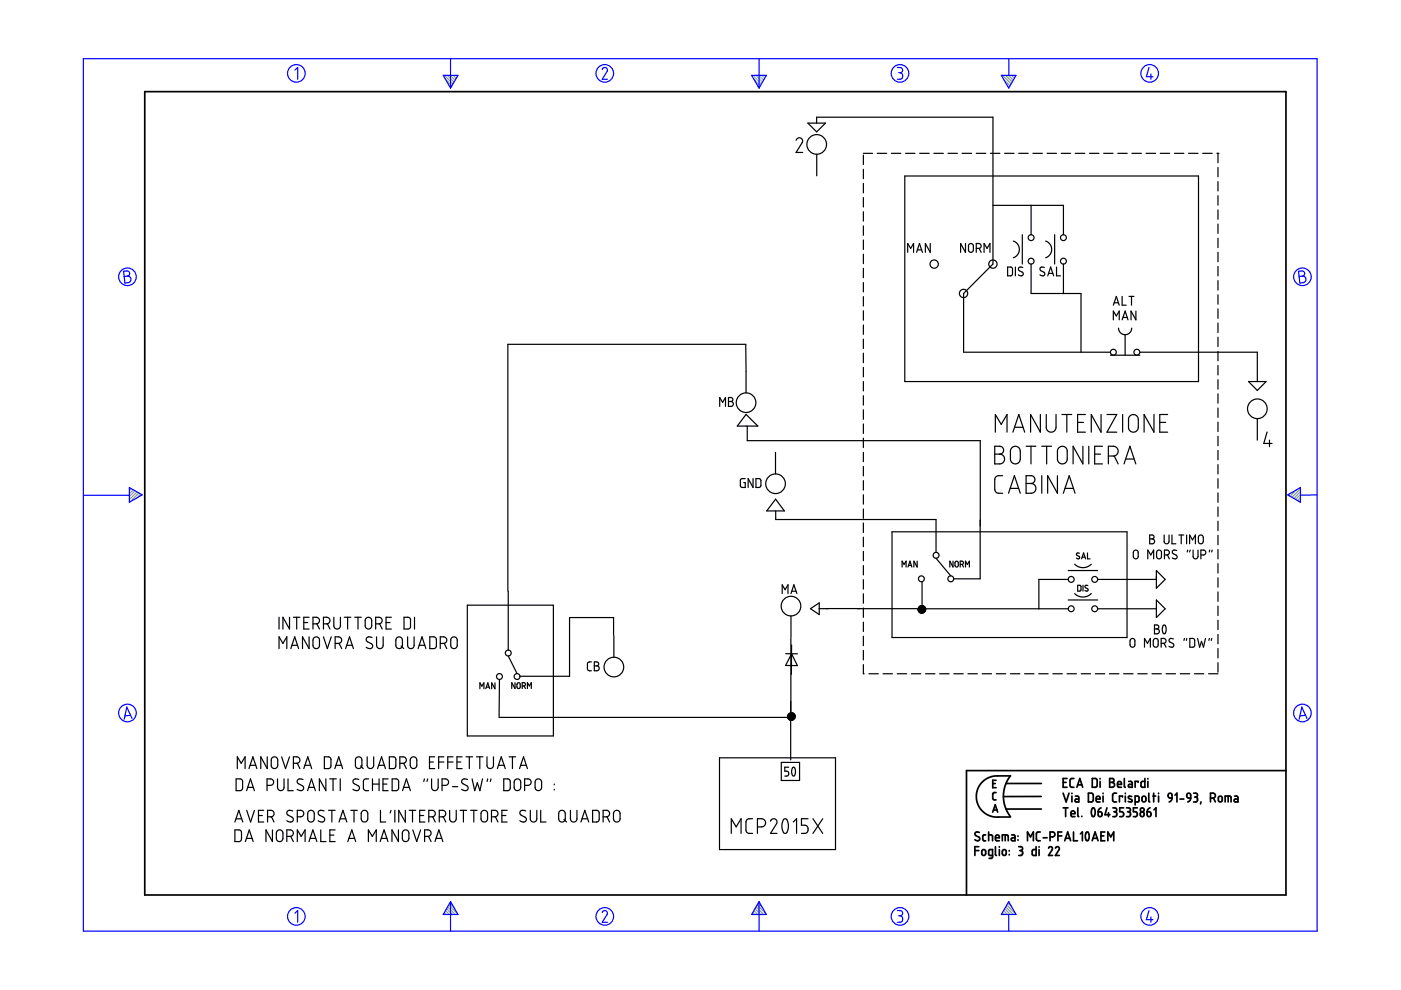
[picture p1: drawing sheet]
<svg xmlns="http://www.w3.org/2000/svg" width="297mm" height="210mm" viewBox="0 0 297 210" stroke-linecap="round" stroke-linejoin="round" font-family="sans-serif">
<g fill="none" stroke="#6c9" stroke-width=".25">
<path d="M94.2 16l1.8 1.8M94.5 16.8l1.3 1.4M94.8 16l1.5 1.4M95.3 18.3l.3 .3M95.5 16l1 1M96.1 16l.6 .6M96.7 16l.3 .2M159.6 16l1.8 1.8M159.9 16.8l1.3 1.4M160.3 16l1.4 1.4M160.7 18.3l.3 .3M160.9 16l1 1"/>
<path d="M161.5 16l.6 .6M162.1 16l.2 .2M212.6 16l1.8 1.8M212.8 16.8l1.3 1.4M213.2 16l1.4 1.4M213.7 18.3l.2 .3M213.8 16l1 1M214.4 16l.7 .6M215.1 16l.2 .2M27.5 103.4h-.1M27.9 103.6l-.5 .4M28.3 103.8l-.9 .9"/>
<path d="M28.7 104.1l-1.3 1.2M29 104.3l-1.6 1.6M29.4 104.5l-1.8 1.9M29.8 104.8l-.8 .8M273.4 104.7l-.3 .3M274.9 103.9l-1.4 1.3M275.7 103.6l-1.8 1.9M275.7 106.1l-.2 .3M275.7 105.5l-.6 .6M275.7 104.9l-1 1M275.7 104.2l-1.4 1.5M94 193.8v.1"/>
<path d="M94.2 193.5l.4 .4M94.4 193.1l.9 .8M94.7 192.7l1.2 1.2M94.9 192.3l1.6 1.6M95.1 191.9l1.9 1.9M95.4 191.5l.8 .8M159.4 193.8v.1M159.6 193.5l.4 .4M159.9 193.1l.8 .8M160.1 192.7l1.2 1.2M160.3 192.3l1.6 1.6M160.5 191.9l1.9 1.9"/>
<path d="M160.8 191.5l.8 .8M212.3 193.8v.1M212.6 193.5l.4 .4M212.8 193.1l.8 .8M213 192.7l1.2 1.2M213.2 192.3l1.6 1.6M213.5 191.9l1.8 1.9M213.7 191.5l.8 .8"/>
</g>
<g fill="none" stroke="#00f" stroke-width=".25">
<path d="M17.7 12.4h261.6v185h-261.6zM62.5 14.9l.6-.6v2.5M94 16h3.1l-1.6 2.7zM95.5 12.4v6.3M127.7 14.7l.5-.4 .5 .3v.5l-1 1.7h1.1M159.4 16h3.1l-1.6 2.7zM160.9 12.4v6.3M190.3 14.3h.7l.3 .3v.6l-.5 .2M190.5 15.4h.3M190.8 15.4l.5 .3v.7l-.3 .4h-.7M212.3 16h3.1l-1.5 2.7zM213.9 12.5v3.5"/>
<path d="M243.6 14.3l-.5 2h1.4M244 15.7v1.1M26.2 57.5l.9-.1 .3 .3 .1 .5-.5 .3 .5 .2 .3 .4-.1 .3-.3 .5-.9 .1zM27 58.5l-.7 .1M275.3 57.5l.9-.1 .3 .3 .1 .5-.5 .3 .5 .2 .3 .4-.1 .4-.2 .3-1 .2zM276.1 58.5l-.7 .1M17.8 105h9.6M27.4 103.4l2.7 1.5-2.7 1.6zM273 104.9l2.7-1.5v3.1zM279.3 104.9l-3.6 .1M27.7 151.7l-1.2 .1M28 152.3l-1.1-2.4-.6 2.6"/>
<path d="M276.8 151.7l-1.2 .1M277.1 152.3l-1.1-2.4-.6 2.6M62.5 193.6l.6-.5v2.4M95.5 191.2v6.2M95.5 191.2l1.6 2.7h-3.1zM127.7 193.5l.1-.3 .5-.1 .5 .4-.1 .4-1 1.6h1.1M160.9 191.2v6.2M160.9 191.2l1.6 2.7h-3.1zM190.3 193.1h.6l.4 .2v.5l-.5 .4M190.5 194.2h.3M190.8 194.2l.5 .3v.7l-.4 .3h-.6M213.9 191.2l1.5 2.7h-3.1z"/>
<path d="M213.9 193.9v3.5M243.6 193.1l-.5 1.9h1.4M244 194.4v1.1"/>
<circle cx="62.8" cy="15.6" r="1.87"/>
<circle cx="128.2" cy="15.6" r="1.87"/>
<circle cx="190.8" cy="15.6" r="1.87"/>
<circle cx="243.8" cy="15.6" r="1.87"/>
<circle cx="27" cy="58.7" r="1.87"/>
<circle cx="276.1" cy="58.7" r="1.87"/>
<circle cx="27" cy="151.2" r="1.87"/>
<circle cx="276.1" cy="151.2" r="1.87"/>
<circle cx="62.8" cy="194.3" r="1.87"/>
<circle cx="128.2" cy="194.3" r="1.87"/>
<circle cx="190.8" cy="194.3" r="1.87"/>
<circle cx="243.8" cy="194.3" r="1.87"/>
</g>
<g fill="none" stroke="#000" stroke-width=".36">
<path d="M30.7 19.4h241.9v170.4h-241.9zM207.5 179.5h-.8v1.9M207.6 176.5l-.7-.1-.2 .4 .1 .3 .8 .5 .1 .5-.5 .2-.5-.2M209 177h-.4l-.2 .3v.8l.6 .2M209.6 177l.8 .1v1.2M209.6 176.4v1.9M210.5 166.1h.5M210.5 172.2l.5-1.6 .5 1.6M210.6 171.7h.8M211.1 177.6h.8l-.2-.5-.3-.1-.2 .2-.1 .8 .2 .3h.6M211.1 179.5v1.7l.2 .2M211.2 168h-.4l-.3 .3v1.1l.7 .2"/>
<path d="M211.2 165.4h-.7v1.6h.7M211.9 179.5v.1M212.5 178.3v-1.3l1.2 .1 .1 1.2M213.1 177v1.3M213.3 166.1h7.5M213.3 171.5h7.5M214.2 164.5h-3.5l-.9 .3-.9 .5-.7 .6-.7 .9-.4 1-.1 1.1 .1 1.1 .4 .9 .7 1 .8 .6 .8 .5 .9 .2h3.5M214.2 164.5l-1 1.7-.5 2.2 .1 1.3 .3 1.3 1.1 2.1M214.5 177h.5l.2 .2v1.1h-.5a.32 .32 0 0 1-.3-.4 .32 .32 0 0 1 .3-.3h.5M215.8 177.2v.1M215.8 178.1v.1M216 179.5h.6l.2 .2v.4l-.4 .2"/>
<path d="M217.8 178.3v-1.9l.7 1 .6-1v1.9M219.7 179.5v1.9l-.7-.1-.2-.2 .1-.8 .8-.2M220.3 179.5v.1M220.6 176.4h-.6l-.3 .3 .1 1.4 .8 .2M220.8 168.9h-8.1M221.2 177.6h.8M222.3 179.8l.2-.2 .3-.1 .4 .4-.9 1.5h.9M222.6 177.4h.6l.4-.2 .1-.4-.2-.3-.9-.1v1.9M223.8 179.8l.3-.3 .4 .2 .1 .4-.8 1.3h.8M224.3 177.2h.8M225.1 176.4h-.8v1.9M225.4 165.9h.6"/>
<path d="M225.4 168.2l.6 1.8 .7-1.8M225.4 171.3h1M225.7 178.3l.7-1.9 .6 1.9M225.9 177.7h.9M225.9 171.3v1.8M226.2 165.1h-.8v1.8h.8M227.1 172.5h.8l-.1-.5-.4-.1-.3 .2v.8l.2 .2h.6M227.3 168.2v.1M227.3 168.8v1.2M227.6 176.4v1.9h.9M227.7 165.1h-.6l-.2 .3v1.4l.3 .1h.5M228 168.8h.5l.2 .2v1h-.5a.31 .31 0 0 1-.3-.3 .31 .31 0 0 1 .3-.3h.5"/>
<path d="M228.3 166.9l.6-1.8 .7 1.8M228.5 166.4h.9M228.5 171.3v1.7l.2 .1M229.1 176.8l.4-.4v1.9M229.4 173.1h.1M230.3 176.5a.58 .58 0 0 1 .6 .8l-.1 .7a.34 .34 0 0 1-.4 .2 .34 .34 0 0 1-.2-.4l-.1-.6zM230.8 168.2h.7l.3 .3v1.2l-.3 .3h-.7zM231.6 178.3l.6-1.9 .6 1.9M231.6 165.1h.7l.3 .2v1.3l-.2 .3h-.8zM231.6 171.4a.53 .53 0 0 1 .5 .2 .53 .53 0 0 1 .1 .5l-.1 .7a.34 .34 0 0 1-.4 .3 .34 .34 0 0 1-.3-.4v-.6zM231.7 177.7h.9M232.4 169.4h.8v-.3l-.2-.3-.5 .1-.1 .9 .2 .2h.6"/>
<path d="M232.8 172.1h.6l.2 .2 .1 .5-.2 .3h-.3l-.3-.1zM233.2 165.1v.1M233.2 165.7v1.2M233.4 177.2h.6M233.4 171.3l-.4 .3-.2 .5M233.9 168.2v.1M233.9 168.8v1.2M234.3 176.4h-.9v1.9h.9M234.7 171.3l-.4 1.4h1M234.9 178.3v-1.9l.6 1 .6-1v1.9M235 172.3v.8M235.3 165.1h.6l.3 .3-.1 .4-.3 .1 .4 .1 .1 .3-.1 .4-.3 .2h-.6z"/>
<path d="M235.3 165.9h.5M235.9 171.3h.7l.1 .2 .1 .3-.4 .3M236.2 172.1h.2M236.4 172.1l.3 .2 .1 .5-.3 .3h-.6M236.7 168.2h-.5l-.3 .3v1.3l.3 .2h.5M236.9 166.3h.9l-.2-.5-.3-.1-.3 .1-.1 .9 .2 .2h.7M238 169v-.2h-.7v1.2M238.2 171.3h-.8v.8h.6l.2 .4-.1 .6h-.7M238.4 165.1v1.7l.2 .1M238.6 168.2v.1M238.6 168.8v1.2M238.8 171.3h.5l.3 .2v.4l-.3 .2"/>
<path d="M239.1 172.1h.2M239.3 172.1l.4 .3-.1 .5-.2 .2h-.6M239.3 165.7h.5l.3 .2v1h-.6a.31 .31 0 0 1-.3-.3 .31 .31 0 0 1 .3-.3h.6M239.9 168.9l-.2-.1a.29 .29 0 0 0-.4 .1 .29 .29 0 0 0 .1 .4l.5 .2a.33 .33 0 0 1 0 .5 .33 .33 0 0 1-.5 0l-.2-.1M240.7 170l.7-.1 .1-.9-.2-.2h-.6v1.9M241.1 171.3h-.8v.8h.6l.2 .3-.1 .7h-.7M241.3 165.9v-.2h-.6v1.2M241.9 172.3l.2-.2 .4 .2 .1 .5-.1 .2-.4 .1-.2-.1zM242.2 169l.2-.2 .4 .1 .2 .8-.2 .2-.4 .1-.3-.2zM242.7 165.1v1.8h-.6l-.2-.2 .1-.9 .2-.1h.5M243.2 172.1l.7 .2v.7l-.4 .1-.2-.1zM243.4 165.1v.1"/>
<path d="M243.4 165.7v1.2M243.6 168.2v1.6l.2 .2M243.8 171.3l-.4 .3-.2 .5M244.4 168.8h.6M244.6 168.2v1.8M244.7 171.7l.4-.4v1.8M245.6 168.2v.1M245.6 168.8v1.2M247.7 168.4l.3-.2 .4 .1 .1 .9-.7-.1zM248.5 169.2l-.2 .5-.4 .3M249.1 168.6l.4-.4v1.8M250.2 169.4h.8"/>
<path d="M251.7 168.3l.3-.1 .3 .1 .2 .9h-.6l-.2-.2zM252.5 169.2l-.2 .5-.5 .3M253.1 168.2l.7 .1 .1 .4-.4 .3M253.3 169h.2M253.5 169l.4 .2v.5l-.2 .3h-.6M254.6 170l-.1 .5M256.6 169.2l.9-.1 .2-.3-.1-.4-.4-.2h-.6v1.8M257.3 169.2l.4 .8M258.4 169l.2-.2 .4 .1 .1 .8-.1 .2-.4 .1-.3-.2zM259.8 170v-1.2l1.1 .1 .1 1.1M260.4 168.8v1.2M261.7 168.8h.6l.2 .3v.9h-.6a.31 .31 0 0 1-.3-.3 .31 .31 0 0 1 .3-.3h.6"/>
<path d="M272.6 163.4h-67.7v26.4M206.7 180.3h.8M208.2 180.3l.4-.2 .4 .3v.6l-.3 .4-.5-.2zM210.4 181.4l-.7-.1-.1-1 .2-.2h.6v1.7l-.2 .2h-.5M211.9 180.1v1.3M212.6 180.3l.4-.2 .3 .3v.6l-.2 .4-.5-.2zM214 180.3v.1M214 181.2v.1M216.2 180.3h.2M216.4 180.3l.4 .3v.6l-.3 .2h-.5M220.3 180.1v1.3"/>
<circle cx="242.2" cy="171.7" r=".42"/>
</g>
<g fill="none" stroke="#000" stroke-width=".25">
<path d="M168.8 29.7l.3-.3 .3-.2 .5 .1 .2 .3 .1 .5-1.4 2.2h1.4M171.3 26.1h3.7l-1.9 1.9zM173.1 26.1v-1.3h37.4v31.2l-6.2 6.2v12.5h31.1M173.2 32.7v4.6M183 32.9v2M183 35.9v2M183 38.9v2M183 32.5h2M186 32.5h2M189 32.5h2M191.8 37.3h62.3v43.6h-62.3zM192 32.5h2"/>
<path d="M195 32.5h2M198 32.5h2M201 32.5h2M204 32.5h2M207 32.5h2M210 32.5h2M213 32.5h2M216 32.5h2M219 32.5h2M222 32.5h2M225 32.5h2M228 32.5h2"/>
<path d="M231 32.5h2M234 32.5h2M237 32.5h2M240 32.5h2M243 32.5h2M246 32.5h2M249 32.5h2M252 32.5h2M255 32.5h2M258 32.5h.2v2M258.2 32.5h.1M258.2 35.5v2"/>
<path d="M258.2 38.5v2M183 41.9v2M183 44.9v2M183 47.9v2M183 50.9v2M183 53.9v2M183 56.9v2M183 59.9v2M192.4 53.5v-1.9l.7 1.1 .6-1.1v1.9M194.3 53.5l.6-1.9 .7 1.9M194.5 53h.9M197.2 51.6v1.9l-1-1.9v1.9"/>
<path d="M204.7 51.6v1.9l-1-1.9v1.9M205.4 51.8l.5-.2 .4 .3 .1 1.2-.4 .4-.5-.1-.2-.3zM207 52.7h.6l.3-.2 .1-.4-.1-.3-.9-.2v1.9M207.6 52.7l.4 .8M208.6 53.5v-1.9l.7 1.1 .6-1.1v1.9M210.5 43.5h15v6.3M213.6 56.6h.8l.3 .3v1.2l-.2 .3-.9 .1zM214.8 51.1l1 .7 .3 1.1-.3 1-1 .8M215.3 56.6v1.9M216.7 49.8v6.2M216.9 56.7l-.7-.1-.3 .5 1 .7v.5l-.5 .2-.5-.2M218.6 56v6.2h10.6v12.5"/>
<path d="M218.6 43.5v6.3M221.4 56.7l-.7-.1-.2 .5 .9 .6 .1 .6-.6 .2-.4-.2M221.7 51.1l.8 .5 .5 1.1-.1 .8-.2 .4-1 .8M222.1 58.5l.7-1.9 .6 1.9M222.3 58h.9M223.6 49.8v6.2M224 56.6v1.9h.8M225.5 56v6.2M258.2 41.5v2M258.2 44.5v2M258.2 47.5v2M258.2 50.5v2"/>
<path d="M258.2 53.5v2M258.2 56.5v2M258.2 59.5v2M158.2 78.7v4.6M158.2 78.7l-.1-5.7h-50.4v52.3M183 62.9v2M183 65.9v2M183 68.9v2M183 71.9v2M183 74.9v2M183 77.9v2M235.4 75.3h6.3"/>
<path d="M236.1 64.7l.6-1.9 .6 1.9M236.1 67.8v-1.8l.6 1 .6-1v1.8M236.2 64.2h.9M237.2 69.6l.2 .8 .5 .4 .6 .2 1-.4 .3-.4 .1-.6M237.9 62.8v1.9h.9M237.9 67.8l.6-1.8 .7 1.8M238.1 67.3h.9M238.5 71v4.3M239.4 62.8h1M239.9 62.8v1.9M240.8 66v1.8l-1-1.8v1.8M241.7 74.7h24.9v6.2"/>
<path d="M258.2 62.5v2M258.2 65.5v2M258.2 68.5v2M258.2 71.5v2M258.2 74.5v2M258.2 77.5v2M152.6 86.2v-1.9l.6 1 .6-1v1.9M154.5 84.3h.6l.3 .3-.1 .4-.3 .1 .3 .1 .2 .4-.1 .3-.2 .2-.7 .1zM154.5 85.1h.5M158.2 87.9l2.5 2.4h-4.4zM158.4 90.4v3h49.4v29.3h-5.6M164.4 95.9v4.6"/>
<path d="M183 80.9v2M183 83.9v2M183 86.9v2M183 89.9v2M183 92.9v2M183 95.9v2M183 98.9v2M210.9 94.6h1.3l.3 .2 .2 .4-.1 .7-.6 .4 .6 .2 .4 .6-.1 .7-.6 .5-1.4 .1zM210.9 96.3h1.1M211 91.6v-3.7l1.3 2.1 1.2-2.1v3.7M214.5 95l.4-.3 .6-.1 .5 .3 .3 .5v2.1l-.3 .5-.4 .3h-.8l-.5-.7-.1-2zM214.8 91.6l1.2-3.7 1.3 3.7"/>
<path d="M215.1 90.6h1.8M217.6 94.6h2M218.6 94.6v3.8M220.6 87.9v3.7l-2.1-3.7v3.7M220.9 94.6h2M221.8 87.9v2.9l.3 .6 .7 .2 .7-.2 .4-.5v-3M221.9 94.6v3.8M224.5 95l.5-.3h.5l.5 .3 .3 .4v2.1l-.3 .5-.4 .3-.9-.1-.5-.6v-2zM225.1 87.9h2.1M226.2 87.9v3.7M228.5 89.6h1.2M229.6 94.6v3.8l-2.1-3.8v3.8"/>
<path d="M230.1 87.9h-1.6v3.7h1.6M230.8 94.6v3.8M232.1 96.3h1.2M233.4 87.9v3.7l-2-3.7v3.7M233.7 94.6h-1.6v3.8h1.6M234.7 87.9h2.1l-2.1 3.7h2.1M235 96.7h1.2l.7-.4 .2-.8-.3-.6-.6-.3h-1.2v3.8M236.2 96.7l.9 1.7M238 87.9v3.7M238.3 98.4l1.3-3.8 1.2 3.8M238.7 97.3h1.8M239.6 88.1l.5-.2h.5l.4 .3 .3 .4v2.2l-.2 .5-.5 .3-.8-.1-.5-.6v-2.1z"/>
<path d="M244.7 87.9v3.7l-2.1-3.7v3.7M245.9 89.6h1.2M247.6 87.9h-1.7v3.7h1.7M258.2 80.5v2M258.2 83.5v2M258.2 86.5v2M258.2 89.5v2M258.2 92.5v2M258.2 95.5v2M258.2 98.5v2M264.7 80.9h3.7l-1.8 1.9zM266.6 88.8v4.5"/>
<path d="M268.6 91.6l-.7 2.4h1.8M269.2 93.3v1.4M158 101.5h-.7l-.3 .2v1.4l.1 .2 .9 .1v-1.1h-.3M159.7 101.5v1.9l-1.1-1.9v1.9M160.3 101.5h.8l.2 .3v1.1l-.3 .4-.7 .1zM164.4 105.8l1.9 2.5h-3.7zM164.5 108.5v1.7h34M183 101.9v2M183 104.9v2M183 107.9v2M183 110.9v2M183 113.9v2"/>
<path d="M183 116.9v2M183 119.9v2M189.1 112.8h49.9v22.4h-49.9zM192.6 119.9h.6M194.5 119v1.2l-.7-1.2v1.2M198.5 118.4l3.1 3.7M198.5 110.3v6.8M202.1 119v1.2l-.7-1.2v1.2M202.6 119.1a.35 .35 0 0 1 .4-.1 .35 .35 0 0 1 .2 .3v.7a.34 .34 0 0 1-.4 .2 .34 .34 0 0 1-.3-.3zM203.6 119.7l.5-.1a.35 .35 0 0 0 .2-.4 .35 .35 0 0 0-.4-.2h-.3v1.2M204 119.7l.3 .5M212.6 100.9h-1.1l-.5 .3-.1 .5 .1 2.5 .5 .3 1.1 .1"/>
<path d="M213.8 104.6l1.3-3.7 1.2 3.7M214.2 103.5h1.8M217.6 100.9h1.3l.5 .5-.1 .8-.7 .3 .7 .2 .3 .7v.5l-.6 .6-1.4 .1zM217.6 102.5h1M220.9 100.9v3.7M224.2 100.9v3.7l-2.1-3.7v3.7M225.4 104.6l1.3-3.7 1.2 3.7M225.8 103.5h1.8M227.8 119.6l.7 .5 .9 .3 1-.2 1-.6M228.9 117.3h-.2a.3 .3 0 0 0-.4 .1 .3 .3 0 0 0 .1 .4l.4 .2a.34 .34 0 0 1-.1 .5 .34 .34 0 0 1-.5-.2M229.3 118.5l.4-1.3 .5 1.3M229.4 118.1h.6"/>
<path d="M230.6 117.2v1.3h.5M240.4 116.8l.6-.2 .3 .4v1.1l-.3 .4h-.4l-.3-.3v-1.1zM243.4 118.5v-1.9l.6 1.1 .6-1.1v1.9M243.8 113.4h.5l.4 .3-.1 .4-.3 .2 .3 .1 .2 .3-.3 .6h-.7zM243.8 114.3h.5M245.4 116.8l.5-.2 .4 .4v1.1l-.4 .4h-.3l-.3-.3-.1-1.1zM246.8 113.4v1.5l.4 .4 .4-.1 .2-.3 .1-1.5M246.9 117.7l.9-.2 .1-.4-.2-.4-.8-.1v1.9M247.5 117.6l.4 .9M248.5 113.4v1.9h.8M249.5 116.7l-.7-.1-.3 .5 .2 .3 .8 .4v.5l-.5 .2-.5-.2M249.9 113.4h1.1"/>
<path d="M250.4 113.4v1.9M251.6 113.4v1.9M251.8 116.6l-.1 .4M252.2 115.3v-1.9l.6 1.1 .6-1.1v1.9M252.3 116.6l-.1 .4M253 116.6v1.5l.4 .4 .5-.2 .1-.3v-1.4M254.2 113.6l.5-.2 .4 .4v1.1l-.3 .4h-.3l-.4-.3v-1.1zM254.6 117.7h.6l.3-.2 .2-.5-.3-.3-.8-.1v1.9M256.5 116.6l-.1 .4M257 116.6l-.1 .4M258.2 101.5v2M258.2 104.5v2"/>
<path d="M258.2 107.5v2M258.2 110.5v2M258.2 113.5v2M258.2 116.5v2M258.2 119.5v2M59.2 137.5v-2.5l.8 1.4 .8-1.4v2.5M59.2 130.9v2.5M61.4 130.9v2.5l-1.4-2.5v2.5M61.7 137.5l.8-2.5 .8 2.5M61.9 136.8h1.2M62.2 130.9h1.4M62.9 130.9v2.5"/>
<path d="M64.4 132h.9M65.5 130.9h-1.1v2.5h1.1M65.5 135v2.5l-1.4-2.5v2.5M66.4 132.3l.8-.1 .4-.2 .1-.6-.2-.4-.4-.1h-.7v2.5M66.6 135.2l.7-.1 .4 .4v1.5l-.4 .5h-.6l-.3-.5v-1.4zM67.2 132.2l.5 1.2M68.6 132.3l.8-.1 .4-.1 .2-.6-.3-.4-.4-.2h-.7v2.5M68.6 135l.8 2.5 .8-2.5M69.4 132.2l.6 1.2M70.8 130.9v1.9l.1 .3 .5 .3 .5-.1 .2-.4 .1-2M71.1 136.4h.7l.5-.2 .2-.4-.2-.5-.4-.3h-.8v2.5M71.9 136.4l.6 1.1"/>
<path d="M73 130.9h1.4M73.3 137.5l.8-2.5 .8 2.5M73.5 136.8h1.2M73.7 130.9v2.5M75.2 130.9h1.4M75.9 130.9v2.5M77.6 131.1l.3-.2h.5l.4 .5v1.4l-.4 .5h-.5l-.4-.4-.1-1.4zM78.9 135.2l-.9-.1-.3 .2-.1 .4 .2 .3 1.1 .6v.7l-.6 .2-.7-.3M79.7 132.3l1.1-.2 .2-.4-.1-.6-.4-.2h-.8v2.5M79.8 135l.1 2 .2 .3 .3 .2 .5-.1 .3-.4v-2M80.5 132.2l.5 1.2M81.9 132h.8"/>
<path d="M83 130.9h-1.1v2.5h1.1M84.2 135.2l.6-.2 .5 .5v1.5l-.5 .5h-.5l-.4-.5v-1.3zM85 137l.6 .5M85.7 130.9h.9l.4 .3v1.8l-.3 .3-1 .1zM86.4 135v1.9l.2 .4 .4 .2 .5-.1 .3-.3v-2.1M87.9 130.9v2.5M88.6 137.5l.9-2.5 .8 2.5M88.9 136.8h1.2M91.1 135h1l.4 .4v1.6l-.4 .5h-1zM93.3 136.4h.8l.5-.3 .1-.5-.2-.4-1.2-.2v2.5M94.2 136.4l.5 1.1M95.8 135.2l.6-.2 .5 .5v1.4l-.4 .6h-.6l-.3-.5v-1.4z"/>
<path d="M99.1 128.3h18.2v27.7h-18.2zM107.8 125.4v12.4M107.8 139.1l1.8 3.7M130.1 134.7v-3.8h-9.3v12.5h-10.6M130.2 134.8v4.5M165.8 125.9v-1.9l.7 1 .6-1v1.9M166.6 138.6h2.5M167.7 135.3v16.6M167.7 130.6v4.5M167.7 125.9l.6-1.9 .7 1.9M167.8 136.8v6.2M167.8 138.6l1.3 2.5h-2.5z"/>
<path d="M167.9 125.3h.9M171.8 129.1l1.9-1.3v2.5zM173.7 129.1h1.9M175.2 129h7.2M181.8 129.1h44.7M183 122.9v2M183 125.9v2M183 128.9v2M183 131.9v2M183 134.9v2M183 137.9v2M191.3 120.2v-1.2l.4 .7 .4-.7v1.2"/>
<path d="M192.5 120.2l.4-1.2 .4 1.2M194.8 129.1l-.2 .1M195.1 129.1l-.4 .3M195.1 128.5l-.3 .3M195.2 128.4l-.5 .5M195.3 129.1l-.6 .5M195.5 128.4l-.9 .8M195.5 123.5v4.9M195.5 129.5l-.4 .4M195.5 129.9l-.2 .1M195.5 129.6l-.3 .4M195.5 128.6l.1-.2-.9 1"/>
<path d="M195.5 128.6l-.5 .5M195.5 129l-.1 .1M195.5 128.7l-.3 .4M195.5 129.1h.1M195.8 128.5l-1.1 1M195.8 128.5l-.3 .3M195.9 128.6l-1.1 1.1M196 128.6l-1.2 1.1M196 129.1l-.5 .4M196 128.7l-1.1 1.1M196.1 128.7l-1.2 1.1M196.1 129.1l-.6 .6"/>
<path d="M196.1 128.8l-1.1 1.1M196.2 129l-1 1M196.2 129.5l-.5 .5M196.2 128.9l-.1 .2M196.2 129.4l-.6 .6M196.3 129.2l-.9 .8M196.3 129.1l-.8 .8M204.7 120.2v-1.2l.4 .7 .4-.7v1.2M226.5 122.9h-6.2v6.2M226.5 121h6.2M226.5 127.2h6.2M227.8 125.9l.8 .5 .7 .2 1-.1 1.1-.6"/>
<path d="M228.5 124.1h.5l.2 .1v.9l-.2 .2h-.5zM229.6 124.1v1.2M230.7 124.2l-.3-.1a.28 .28 0 0 0-.3 .1 .28 .28 0 0 0 .1 .4l.4 .2a.34 .34 0 0 1-.1 .5 .34 .34 0 0 1-.5-.1M232.7 129.1h12.5M232.7 122.9h12.5M239.8 135.5l.5-.1 .3 .4v1l-.3 .4h-.3l-.4-.3v-1zM242.7 137.2v-1.8l.6 1 .6-1v1.8M244.7 135.5l.6-.1 .3 .4v1l-.4 .4h-.3l-.3-.3-.1-1zM244.8 132.5h.6l.3 .3-.1 .4-.3 .1 .3 .2 .2 .2v.4l-.3 .2-.7 .1zM244.8 133.3h.5M245.2 121l1.8 1.9-1.8 1.8zM245.2 127.2l1.8 1.9-1.8 1.8z"/>
<path d="M246.2 136.4l.9-.1 .1-.4-.1-.4-.9-.1v1.8M246.6 132.6a.53 .53 0 0 1 .6 .2 .53 .53 0 0 1 0 .5l-.1 .8a.35 .35 0 0 1-.4 .3 .35 .35 0 0 1-.2-.5l-.1-.6zM246.8 136.4l.4 .8M248.8 135.5l-.7-.1-.3 .4 .2 .3 .8 .4 .1 .5-.3 .2-.8-.2M251.1 135.4l-.1 .4M251.6 135.4l-.1 .4M252.3 135.4h.7l.3 .3v1.2l-.3 .3h-.7zM253.9 135.4l.4 1.8 .4-1.2 .5 1.2 .4-1.8M256.4 135.4l-.1 .4M256.9 135.4l-.1 .4M258.2 122.5v2M258.2 125.5v2"/>
<path d="M258.2 128.5v2M258.2 131.5v2M258.2 134.5v2M258.2 137.5v2M101.7 146v-1.2l.5 .7 .4-.7v1.2M103 146l.4-1.2 .4 1.2M103.1 145.7h.6M104.9 144.8v1.2l-.7-1.2v1.2M105.9 152.1h62.1M105.9 144.1l-.1 8M109.2 144.7v1.3l-.7-1.3v1.3M109.7 144.9v-.1a.34 .34 0 0 1 .4 0 .34 .34 0 0 1 .2 .3v.7a.35 .35 0 0 1-.4 .2 .35 .35 0 0 1-.3-.4z"/>
<path d="M110.7 145.4h.4a.35 .35 0 0 0 .3-.3 .35 .35 0 0 0-.3-.4h-.4v1.3M111.1 145.4l.3 .6M111.8 146v-1.3l.4 .7 .4-.7v1.3M125.4 140.3l-.6 .1-.3 .3 .1 1.3 .2 .2h.6M126 140.3l.6 .1 .3 .3-.1 .4-.3 .1 .3 .1 .2 .3v.3l-.3 .3h-.7zM126 141.2h.5M167.5 152.5l-.1 .1M167.5 151.9l-.4 .4M167.5 151.7l-.5 .4M167.5 151.2l-.5 .5M167.6 151.2l-.6 .6M167.6 148.7v12.4"/>
<path d="M167.7 151.1l-.2 .2M167.8 151.1l-.8 .9M167.9 151.1l-.4 .5M168 151.2l-.5 .5M168.1 151.2l-1.1 1M168.2 151.2l-1.1 1.1M168.2 151.2l-.7 .8M168.3 151.3l-1.1 1.2 .3-.3M168.3 151.3l-.8 .9M168.4 151.4l-1.1 1.2 .2-.2M168.4 151.4l-.9 1M168.5 151.6l-1.1 1"/>
<path d="M168.5 152.3l-.4 .3M168.5 151.6l-1 1.1M168.6 152.1l-.6 .6M168.6 151.7l-1 1M168.6 152l-.8 .7M168.6 151.9l-.8 .8M183 140.9v2h.2M184.2 142.9h2M187.2 142.9h2M190.2 142.9h2M193.2 142.9h2M196.2 142.9h2"/>
<path d="M199.2 142.9h2M202.2 142.9h2M205.2 142.9h2M208.2 142.9h2M211.2 142.9h2M214.2 142.9h2M217.2 142.9h2M220.2 142.9h2M223.2 142.9h2M226.2 142.9h2M229.2 142.9h2M232.2 142.9h2"/>
<path d="M235.2 142.9h2M238.2 142.9h2M241.2 142.9h2M244.2 142.9h2M247.2 142.9h2M250.2 142.9h2M253.2 142.9h2M256.2 142.9h2M258.2 140.5v2M49.8 176h1l.4 .3v1.7l-.4 .4h-1zM49.8 174.3l.8-2.5 .9 2.5M50 173.6h1.2"/>
<path d="M50.1 165.1h.9l.4 .3v1.8l-.3 .4h-1zM50.3 163v-2.5l.8 1.3 .9-1.3v2.5M52 178.4l.9-2.4 .8 2.4M52.3 177.8h1.1M52.3 167.6l.8-2.5 .8 2.5M52.3 171.8l.8 2.5 .9-2.5M52.5 166.9h1.2M52.8 163l.8-2.5 .9 2.5M53 162.3h1.2M54.8 172.9h.8M55.9 171.8h-1.1v2.5h1.1M56.6 166.5h.8l.4-.1 .2-.5-.1-.5-.5-.3h-.8v2.5"/>
<path d="M56.7 160.5v2.5l-1.4-2.5v2.5M56.7 173.2h.8l.4-.2 .2-.3-.1-.7-.4-.2h-.9v2.5M57.6 173.2l.5 1.1M57.7 160.7l.6-.2 .5 .4 .1 1.5-.5 .5h-.5l-.4-.5v-1.4zM57.8 176v2.4l-1.4-2.4v2.4M58.8 176.2l.6-.2 .5 .4 .1 1.5-.6 .5h-.5l-.3-.5v-1.3zM58.8 165.1l.1 2.1 .2 .3 .4 .1 .5-.1 .2-.4v-2M59.7 160.5l.8 2.5 .9-2.5M60.8 177.3h.8l.4-.1 .2-.7-.2-.4-.4-.1h-.8v2.4M61.1 165.1v2.5h1.1M61.6 177.3l.6 1.1M62.1 171.9l-.9-.1-.4 .5 .2 .5 1.1 .6 .1 .4-.1 .3-.7 .2-.6-.3"/>
<path d="M62.2 161.8l1.1-.1 .3-.4-.1-.6-.5-.2h-.8v2.5M63 173.2h.8l.4-.2 .2-.6-.2-.4-.3-.2h-.9v2.5M63 161.8l.6 1.2M63 178.4v-2.4l.9 1.3 .8-1.3v2.4M64.2 165.3l-.8-.1-.3 .2-.1 .4 .2 .3 1.1 .7v.6l-.5 .2-.8-.2M64.4 163l.9-2.5 .8 2.5M64.6 162.3h1.2M65.2 167.6l.8-2.5 .9 2.5M65.4 172l.7-.2 .5 .5v1.4l-.5 .6-.5-.1-.3-.4-.1-1.4zM65.4 166.9h1.2M65.5 178.4l.8-2.4 .9 2.4M65.7 177.8h1.3"/>
<path d="M68 176v2.4h1.1M68.7 171.9l-.9-.1-.3 .5 .1 .5 1.1 .6 .1 .4-.1 .3-.6 .2-.6-.3M68.8 160.5h1l.3 .3 .1 1.7-.4 .4-1 .1zM69.1 165.1v2.5l-1.4-2.5v2.5M69.7 171.8h1.4M69.9 165.1h1.4M69.9 177.1h.9M70.4 171.8v2.5M70.6 165.1v2.5M71 163l.8-2.5 .8 2.5M71.1 176h-1.2v2.4h1.2M71.2 162.3h1.2"/>
<path d="M71.9 174.3l.8-2.5 .8 2.5M72.1 173.6h1.2M72.1 165.1v2.5M73.7 178.4l.9-2.4 .8 2.4M74 177.8h1.2M74.4 171.8h1.4M75.1 171.8v2.5M75.6 160.6l.6-.1 .5 .5v1.4l-.4 .5h-.5l-.4-.4v-1.4zM76.1 165.3l-.9-.1-.3 .2-.1 .4 .2 .3 1.1 .7v.6l-.5 .2-.8-.2M76.5 162.4l.5 .6M76.8 172l.6-.2 .6 .5v1.5l-.6 .5-.5-.1-.3-.4v-1.4zM77.9 160.5v2l.2 .3 .4 .2 .5-.2 .2-.3v-2"/>
<path d="M78.1 178.4v-2.4l.8 1.3 .9-1.3v2.4M78.1 165.1l-.7 .1-.4 .4 .1 1.8 .3 .2h.7M79 165.1v2.5M79 166.2h1.4M80.1 163l.8-2.5 .8 2.5M80.3 162.3h1.2M80.4 165.1v2.5M80.6 178.4l.8-2.4 .9 2.4M80.7 171.8v2.5h1.1M80.8 177.8h1.2M81.2 166.2h.8M82.3 165.1h-1.1v2.5h1.1"/>
<path d="M82.5 160.5h1l.4 .3v1.7l-.3 .4-1.1 .1zM82.9 171.8l-.2 .6M83.1 165.1l1.1 .1 .3 .3v1.7l-.3 .4h-1.1zM83.7 171.8v2.5M84.5 176v2.4l-1.4-2.4v2.4M84.8 161.8h.8l.4-.2 .1-.5-.2-.5-1.1-.1v2.5M85.3 167.6l.9-2.5 .8 2.5M85.5 176.2l.4-.2h.4l.4 .5v1.5l-.6 .4h-.5l-.3-.5v-1.3zM85.6 166.9h1.2M85.6 161.8l.5 1.2M85.9 171.8v2.5l-1.4-2.5v2.5M86.8 171.8h1.3"/>
<path d="M87.2 160.6l.4-.1h.4l.3 .5v1.4l-.5 .5h-.5l-.3-.4v-1.4zM87.5 171.8v2.5M87.5 176l.8 2.4 .9-2.4M89 172.9h.8M90 165.1l-.1 .6M90 177.3l1.1-.1 .3-.4-.1-.6-.5-.2h-.8v2.4M90.1 171.8h-1.1v2.5h1.1M90.7 165.1l-.2 .6M90.8 177.3l.6 1.1M90.9 173.2h.8l.4-.2 .2-.3-.2-.7-.4-.2h-.8v2.5M91.1 161.6h.8M91.5 165.1v2.1l.2 .3 .5 .1 .4-.1 .3-.4v-2"/>
<path d="M91.7 173.2l.6 1.1M92.2 160.5h-1.1v2.5h1.1M92.2 178.4l.8-2.4 .9 2.4M92.5 177.8h1.2M93 161.6h1.1M93.1 173.2l1.2-.2 .2-.4-.1-.6-.4-.2h-.9v2.5M93.7 166.5h.8l.5-.3 .1-.5-.3-.4-1.1-.2v2.5M94 173.2l.5 1.1M94.1 160.5h-1.1v2.5M94.9 161.6h1.2M95.3 171.8l.1 2 .2 .4 .3 .1 .5-.1 .3-.4v-2M95.9 166.8h1.1"/>
<path d="M96.1 160.5h-1.2v2.5M96.9 161.6h.8M97.6 171.8h1.3M98 160.5h-1.1v2.5h1.1M98.3 171.8v2.5M98.8 160.5h1.4M99.1 165.3l-.8-.1-.3 .2-.1 .4 .2 .3 1 .6 .2 .3-.1 .4-.5 .2-.8-.2M99.5 160.5v2.5M99.8 171.8h1.4M100.1 165.1l.5 2.5 .6-1.6 .5 1.6 .6-2.5M100.5 171.8v2.5M101 160.5h1.4"/>
<path d="M101.7 160.5v2.5M102.2 172l.6-.2 .6 .5v1.4l-.5 .6-.6-.1-.3-.4v-1.4zM103.3 160.5v1.9l.2 .4 .4 .2 .5-.2 .2-.3v-2M103.4 165.1l-.1 .6M104.1 165.1l-.1 .6M104.2 173.2l1.1-.2 .3-.4-.2-.6-.4-.2h-.8v2.5M105 173.2l.6 1.1M105.5 163l.8-2.5 .8 2.5M105.7 162.3h1.2M106.4 172.9h.9M106.8 165.1l1 .1 .4 .3v1.7l-.4 .4h-1zM107.5 171.8h-1.1v2.5h1.1"/>
<path d="M107.9 160.5h1.4M108.6 160.5v2.5M109.2 165.4l.6-.3 .6 .5v1.5l-.5 .5-.6-.1-.2-.3-.1-1.4zM110.2 163l.8-2.5 .8 2.5M110.4 162.3h1.2M111.2 166.5h.9l.3-.2 .2-.6-.2-.4-1.2-.2v2.5M111.5 171.9l-.9-.1-.4 .5 .2 .5 1 .5 .2 .4-.1 .4-.7 .2-.6-.3M112.4 171.8v1.9l.3 .5 .3 .1 .5-.1 .3-.5v-1.9M113.6 165.4l.7-.3 .5 .5v1.4l-.4 .6h-.5l-.4-.4v-1.5zM114.6 171.8v2.5h1.2M117.5 166.2v.2M117.5 167.4v.1"/>
<path d="M118.6 172l.7-.2 .5 .5v1.5l-.5 .5-.5-.1-.3-.4-.1-1.4zM119.6 173.7l.5 .6M120.9 171.8v1.9l.3 .5 .3 .1 .5-.1 .3-.4v-2M123.2 174.3l.8-2.5 .8 2.5M123.4 173.6h1.2M125.6 171.8h1l.4 .3v1.7l-.3 .4-1.1 .1zM127.9 173.2l1.1-.2 .2-.4-.1-.6-.4-.2h-.8v2.5M128.7 173.2l.5 1.1M130.2 172l.7-.2 .5 .5 .1 1.4-.5 .6-.5-.1-.4-.4v-1.3zM152.5 160.7h24.6v19.4h-24.6zM155 176.7v-3.1l1.1 1.7 1-1.7v3.1M159.6 173.6h-1l-.3 .2-.1 .4 .1 2.2 .4 .3h.9"/>
<path d="M160.6 175.3h1.1l.4-.2 .2-.6-.2-.7-.4-.2h-1.1v3.1M163.4 174.1l.2-.4 .4-.1 .4 .1 .3 .3v.6l-1.3 2.1h1.3M165.7 161.6h3.8v3.9h-3.8zM166.1 173.8l.3-.2 .4 .2 .4 1-.2 1.3-.4 .6-.5-.2-.3-.9v-1zM167.2 162.7h-.8v.8h.6l.2 .4-.1 .5-.7 .1M168 162.8a.53 .53 0 0 1 .6 .1 .53 .53 0 0 1 .1 .6l-.1 .7a.34 .34 0 0 1-.5 .3 .34 .34 0 0 1-.2-.5l-.1-.5zM168.2 174.3l.7-.7v3.1M171.3 173.6h-1.4v1.4h1l.3 .3 .1 .3v.7l-.2 .2-.3 .2h-.9M172.4 173.6l2 3.1M174.4 173.6l-2 3.1"/>
<circle cx="173.2" cy="30.6" r="2.08"/>
<circle cx="198.1" cy="56" r=".88"/>
<circle cx="210.5" cy="56" r=".88"/>
<circle cx="218.6" cy="50.4" r=".62"/>
<circle cx="218.6" cy="55.4" r=".62"/>
<circle cx="225.5" cy="50.4" r=".62"/>
<circle cx="225.5" cy="55.4" r=".62"/>
<circle cx="204.3" cy="62.2" r=".88"/>
<circle cx="236.1" cy="74.7" r=".62"/>
<circle cx="241" cy="74.7" r=".62"/>
<circle cx="158.2" cy="85.4" r="2.08"/>
<circle cx="266.6" cy="86.7" r="2.08"/>
<circle cx="164.4" cy="102.6" r="2.08"/>
<circle cx="198.5" cy="117.7" r=".62"/>
<circle cx="107.8" cy="138.5" r=".62"/>
<circle cx="167.7" cy="128.5" r="2.08"/>
<circle cx="195.4" cy="122.7" r=".62"/>
<circle cx="195.5" cy="129.2" r=".8"/>
<circle cx="201.6" cy="122.7" r=".62"/>
<circle cx="227.1" cy="122.8" r=".62"/>
<circle cx="227.1" cy="129.1" r=".62"/>
<circle cx="232.1" cy="129.1" r=".62"/>
<circle cx="232.1" cy="122.8" r=".62"/>
<circle cx="105.9" cy="143.4" r=".62"/>
<circle cx="109.6" cy="143.4" r=".62"/>
<circle cx="130.2" cy="141.4" r="2.08"/>
<circle cx="167.8" cy="151.9" r=".8"/>
</g>
</svg>
